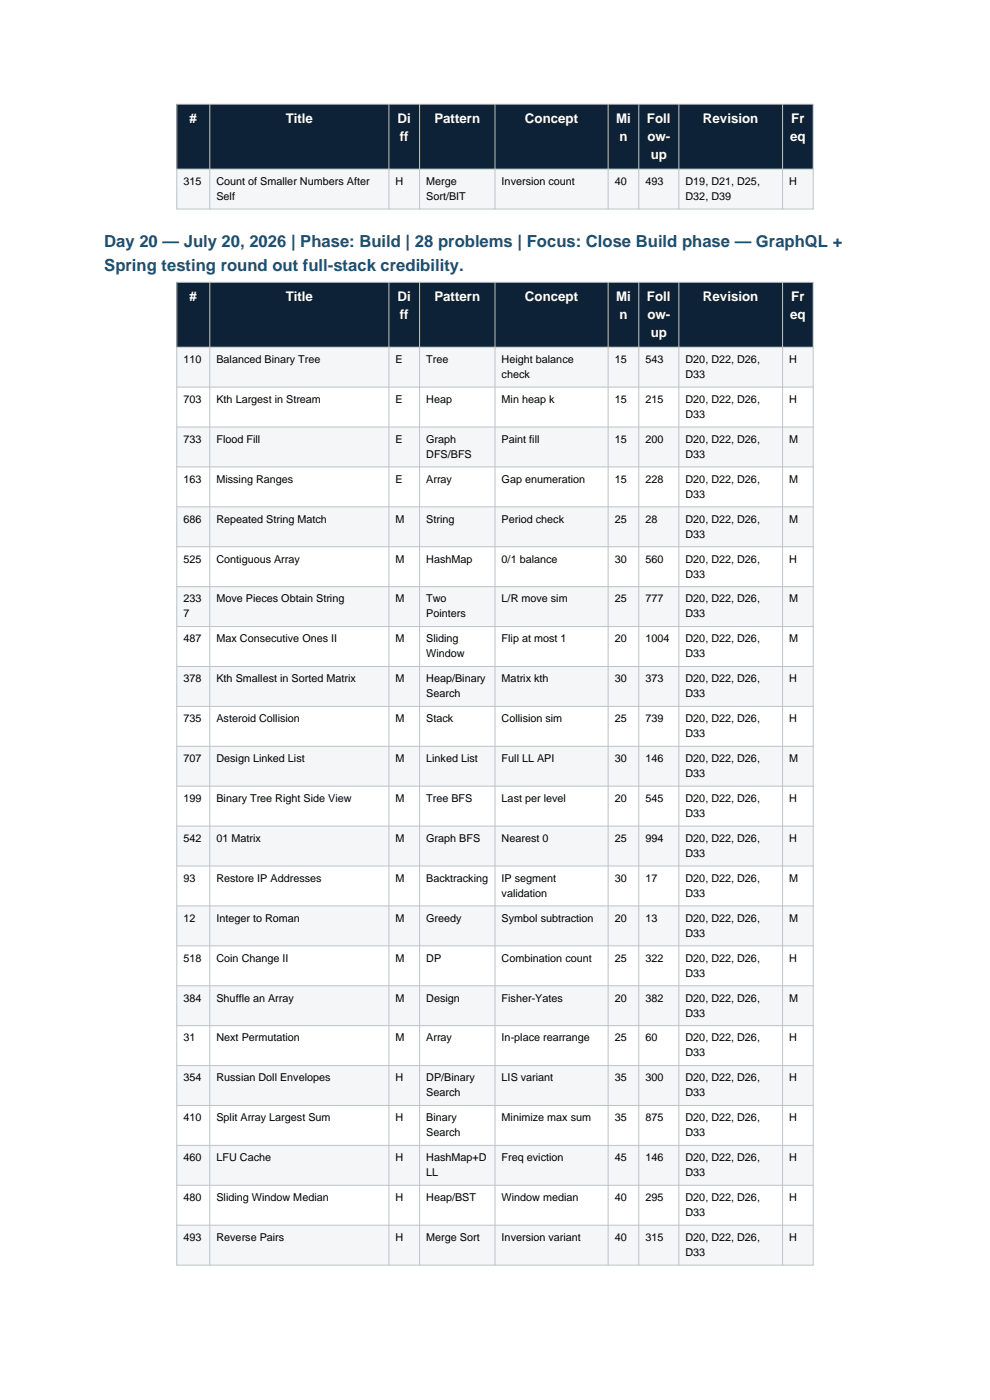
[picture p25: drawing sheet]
<svg xmlns="http://www.w3.org/2000/svg" width="210mm" height="297mm" viewBox="0 0 210 297" stroke-linecap="round" stroke-linejoin="round" font-family="sans-serif">
<defs><g id="words">
<g font-size="3.5" fill="#1a5276">
<text x="22.1" y="52.5">Day 20 — July 20, 2026 | Phase: Build | 28 problems | Focus: Close Build phase — GraphQL +</text>
<text x="22.1" y="57.4">Spring testing round out full-stack credibility.</text>
</g>
<g font-size="2.8" fill="#fff">
<text x="40.2" y="26">#</text>
<text x="60.6" y="26">Title</text>
<text x="84.3" y="26">Di</text>
<text x="84.8" y="29.9">ff</text>
<text x="92.1" y="26">Pattern</text>
<text x="111.4" y="26">Concept</text>
<text x="130.7" y="26">Mi</text>
<text x="131.4" y="29.9">n</text>
<text x="137.2" y="26">Foll</text>
<text x="137.3" y="29.9">ow-</text>
<text x="149.1" y="26">Revision</text>
<text x="167.6" y="29.9">eq</text>
<text x="167.8" y="26">Fr</text>
<text x="138" y="33.8">up</text>
<text x="40.2" y="63.8">#</text>
<text x="60.6" y="63.8">Title</text>
<text x="84.3" y="63.8">Di</text>
<text x="92.1" y="63.8">Pattern</text>
<text x="111.4" y="63.8">Concept</text>
<text x="130.7" y="63.8">Mi</text>
<text x="137.2" y="63.8">Foll</text>
<text x="149.1" y="63.8">Revision</text>
<text x="167.8" y="63.8">Fr</text>
<text x="84.8" y="67.7">ff</text>
<text x="131.4" y="67.7">n</text>
<text x="137.3" y="67.7">ow-</text>
<text x="138" y="71.5">up</text>
<text x="167.6" y="67.7">eq</text>
</g>
<g font-size="2.3">
<text x="38.9" y="39.2">315</text>
<text x="45.9" y="39.2">Count of Smaller Numbers After</text>
<text x="83.9" y="39.2">H</text>
<text x="90.4" y="39.2">Merge</text>
<text x="106.4" y="39.2">Inversion count</text>
<text x="130.4" y="39.2">40</text>
<text x="136.9" y="39.2">493</text>
<text x="145.4" y="39.2">D19, D21, D25,</text>
<text x="167.4" y="39.2">H</text>
<text x="45.9" y="42.4">Self</text>
<text x="90.4" y="42.4">Sort/BIT</text>
<text x="145.4" y="42.4">D32, D39</text>
<text x="38.9" y="77">110</text>
<text x="45.9" y="77">Balanced Binary Tree</text>
<text x="83.9" y="77">E</text>
<text x="90.4" y="77">Tree</text>
<text x="106.4" y="77">Height balance</text>
<text x="130.4" y="77">15</text>
<text x="136.9" y="77">543</text>
<text x="145.4" y="77">D20, D22, D26,</text>
<text x="167.4" y="77">H</text>
<text x="106.4" y="80.2">check</text>
<text x="145.4" y="80.2">D33</text>
<text x="38.9" y="85.5">703</text>
<text x="45.9" y="85.5">Kth Largest in Stream</text>
<text x="83.9" y="85.5">E</text>
<text x="90.4" y="85.5">Heap</text>
<text x="106.4" y="85.5">Min heap k</text>
<text x="130.4" y="85.5">15</text>
<text x="136.9" y="85.5">215</text>
<text x="145.4" y="85.5">D20, D22, D26,</text>
<text x="145.4" y="88.6">D33</text>
<text x="167.4" y="85.5">H</text>
<text x="38.9" y="93.9">733</text>
<text x="45.9" y="93.9">Flood Fill</text>
<text x="83.9" y="93.9">E</text>
<text x="90.4" y="93.9">Graph</text>
<text x="106.4" y="93.9">Paint fill</text>
<text x="130.4" y="93.9">15</text>
<text x="136.9" y="93.9">200</text>
<text x="145.4" y="93.9">D20, D22, D26,</text>
<text x="167.4" y="93.9">M</text>
<text x="90.4" y="97.1">DFS/BFS</text>
<text x="145.4" y="97.1">D33</text>
<text x="38.9" y="102.4">163</text>
<text x="45.9" y="102.4">Missing Ranges</text>
<text x="83.9" y="102.4">E</text>
<text x="90.4" y="102.4">Array</text>
<text x="106.4" y="102.4">Gap enumeration</text>
<text x="130.4" y="102.4">15</text>
<text x="136.9" y="102.4">228</text>
<text x="145.4" y="102.4">D20, D22, D26,</text>
<text x="145.4" y="105.6">D33</text>
<text x="167.4" y="102.4">M</text>
<text x="38.9" y="110.9">686</text>
<text x="45.9" y="110.9">Repeated String Match</text>
<text x="83.9" y="110.9">M</text>
<text x="90.4" y="110.9">String</text>
<text x="106.4" y="110.9">Period check</text>
<text x="130.4" y="110.9">25</text>
<text x="136.9" y="110.9">28</text>
<text x="145.4" y="110.9">D20, D22, D26,</text>
<text x="167.4" y="110.9">M</text>
<text x="38.9" y="119.3">525</text>
<text x="45.9" y="119.3">Contiguous Array</text>
<text x="83.9" y="119.3">M</text>
<text x="90.4" y="119.3">HashMap</text>
<text x="106.4" y="119.3">0/1 balance</text>
<text x="130.4" y="119.3">30</text>
<text x="136.9" y="119.3">560</text>
<text x="145.4" y="114">D33</text>
<text x="145.4" y="119.3">D20, D22, D26,</text>
<text x="167.4" y="119.3">H</text>
<text x="145.4" y="122.5">D33</text>
<text x="38.9" y="127.8">233</text>
<text x="38.9" y="131">7</text>
<text x="45.9" y="127.8">Move Pieces Obtain String</text>
<text x="83.9" y="127.8">M</text>
<text x="90.4" y="127.8">Two</text>
<text x="90.4" y="131">Pointers</text>
<text x="106.4" y="127.8">L/R move sim</text>
<text x="130.4" y="127.8">25</text>
<text x="136.9" y="127.8">777</text>
<text x="145.4" y="127.8">D20, D22, D26,</text>
<text x="145.4" y="131">D33</text>
<text x="167.4" y="127.8">M</text>
<text x="38.9" y="136.3">487</text>
<text x="45.9" y="136.3">Max Consecutive Ones II</text>
<text x="83.9" y="136.3">M</text>
<text x="90.4" y="136.3">Sliding</text>
<text x="106.4" y="136.3">Flip at most 1</text>
<text x="130.4" y="136.3">20</text>
<text x="136.9" y="136.3">1004</text>
<text x="145.4" y="136.3">D20, D22, D26,</text>
<text x="167.4" y="136.3">M</text>
<text x="90.4" y="139.4">Window</text>
<text x="145.4" y="139.4">D33</text>
<text x="38.9" y="144.7">378</text>
<text x="45.9" y="144.7">Kth Smallest in Sorted Matrix</text>
<text x="83.9" y="144.7">M</text>
<text x="90.4" y="144.7">Heap/Binary</text>
<text x="90.4" y="147.9">Search</text>
<text x="106.4" y="144.7">Matrix kth</text>
<text x="130.4" y="144.7">30</text>
<text x="136.9" y="144.7">373</text>
<text x="145.4" y="144.7">D20, D22, D26,</text>
<text x="145.4" y="147.9">D33</text>
<text x="167.4" y="144.7">H</text>
<text x="38.9" y="153.2">735</text>
<text x="45.9" y="153.2">Asteroid Collision</text>
<text x="83.9" y="153.2">M</text>
<text x="90.4" y="153.2">Stack</text>
<text x="106.4" y="153.2">Collision sim</text>
<text x="130.4" y="153.2">25</text>
<text x="136.9" y="153.2">739</text>
<text x="145.4" y="153.2">D20, D22, D26,</text>
<text x="167.4" y="153.2">H</text>
<text x="38.9" y="161.7">707</text>
<text x="45.9" y="161.7">Design Linked List</text>
<text x="83.9" y="161.7">M</text>
<text x="90.4" y="161.7">Linked List</text>
<text x="106.4" y="161.7">Full LL API</text>
<text x="130.4" y="161.7">30</text>
<text x="136.9" y="161.7">146</text>
<text x="145.4" y="156.4">D33</text>
<text x="145.4" y="161.7">D20, D22, D26,</text>
<text x="167.4" y="161.7">M</text>
<text x="145.4" y="164.8">D33</text>
<text x="38.9" y="170.1">199</text>
<text x="45.9" y="170.1">Binary Tree Right Side View</text>
<text x="83.9" y="170.1">M</text>
<text x="90.4" y="170.1">Tree BFS</text>
<text x="106.4" y="170.1">Last per level</text>
<text x="130.4" y="170.1">20</text>
<text x="136.9" y="170.1">545</text>
<text x="145.4" y="170.1">D20, D22, D26,</text>
<text x="145.4" y="173.3">D33</text>
<text x="167.4" y="170.1">H</text>
<text x="38.9" y="178.6">542</text>
<text x="45.9" y="178.6">01 Matrix</text>
<text x="83.9" y="178.6">M</text>
<text x="90.4" y="178.6">Graph BFS</text>
<text x="106.4" y="178.6">Nearest 0</text>
<text x="130.4" y="178.6">25</text>
<text x="136.9" y="178.6">994</text>
<text x="145.4" y="178.6">D20, D22, D26,</text>
<text x="167.4" y="178.6">H</text>
<text x="145.4" y="181.8">D33</text>
<text x="38.9" y="187.1">93</text>
<text x="45.9" y="187.1">Restore IP Addresses</text>
<text x="83.9" y="187.1">M</text>
<text x="90.4" y="187.1">Backtracking</text>
<text x="106.4" y="187.1">IP segment</text>
<text x="106.4" y="190.2">validation</text>
<text x="130.4" y="187.1">30</text>
<text x="136.9" y="187.1">17</text>
<text x="145.4" y="187.1">D20, D22, D26,</text>
<text x="145.4" y="190.2">D33</text>
<text x="167.4" y="187.1">M</text>
<text x="38.9" y="195.5">12</text>
<text x="45.9" y="195.5">Integer to Roman</text>
<text x="83.9" y="195.5">M</text>
<text x="90.4" y="195.5">Greedy</text>
<text x="106.4" y="195.5">Symbol subtraction</text>
<text x="130.4" y="195.5">20</text>
<text x="136.9" y="195.5">13</text>
<text x="145.4" y="195.5">D20, D22, D26,</text>
<text x="167.4" y="195.5">M</text>
<text x="145.4" y="198.7">D33</text>
<text x="38.9" y="204">518</text>
<text x="45.9" y="204">Coin Change II</text>
<text x="83.9" y="204">M</text>
<text x="90.4" y="204">DP</text>
<text x="106.4" y="204">Combination count</text>
<text x="130.4" y="204">25</text>
<text x="136.9" y="204">322</text>
<text x="145.4" y="204">D20, D22, D26,</text>
<text x="145.4" y="207.2">D33</text>
<text x="167.4" y="204">H</text>
<text x="38.9" y="212.5">384</text>
<text x="45.9" y="212.5">Shuffle an Array</text>
<text x="83.9" y="212.5">M</text>
<text x="90.4" y="212.5">Design</text>
<text x="106.4" y="212.5">Fisher-Yates</text>
<text x="130.4" y="212.5">20</text>
<text x="136.9" y="212.5">382</text>
<text x="145.4" y="212.5">D20, D22, D26,</text>
<text x="145.4" y="215.6">D33</text>
<text x="167.4" y="212.5">M</text>
<text x="38.9" y="220.9">31</text>
<text x="45.9" y="220.9">Next Permutation</text>
<text x="83.9" y="220.9">M</text>
<text x="90.4" y="220.9">Array</text>
<text x="106.4" y="220.9">In-place rearrange</text>
<text x="130.4" y="220.9">25</text>
<text x="136.9" y="220.9">60</text>
<text x="145.4" y="220.9">D20, D22, D26,</text>
<text x="167.4" y="220.9">H</text>
<text x="145.4" y="224.1">D33</text>
<text x="38.9" y="229.4">354</text>
<text x="45.9" y="229.4">Russian Doll Envelopes</text>
<text x="83.9" y="229.4">H</text>
<text x="90.4" y="229.4">DP/Binary</text>
<text x="90.4" y="232.6">Search</text>
<text x="106.4" y="229.4">LIS variant</text>
<text x="130.4" y="229.4">35</text>
<text x="136.9" y="229.4">300</text>
<text x="145.4" y="229.4">D20, D22, D26,</text>
<text x="145.4" y="232.6">D33</text>
<text x="167.4" y="229.4">H</text>
<text x="38.9" y="237.9">410</text>
<text x="45.9" y="237.9">Split Array Largest Sum</text>
<text x="83.9" y="237.9">H</text>
<text x="90.4" y="237.9">Binary</text>
<text x="106.4" y="237.9">Minimize max sum</text>
<text x="130.4" y="237.9">35</text>
<text x="136.9" y="237.9">875</text>
<text x="145.4" y="237.9">D20, D22, D26,</text>
<text x="167.4" y="237.9">H</text>
<text x="90.4" y="241">Search</text>
<text x="145.4" y="241">D33</text>
<text x="38.9" y="246.3">460</text>
<text x="45.9" y="246.3">LFU Cache</text>
<text x="83.9" y="246.3">H</text>
<text x="90.4" y="246.3">HashMap+D</text>
<text x="90.4" y="249.5">LL</text>
<text x="106.4" y="246.3">Freq eviction</text>
<text x="130.4" y="246.3">45</text>
<text x="136.9" y="246.3">146</text>
<text x="145.4" y="246.3">D20, D22, D26,</text>
<text x="145.4" y="249.5">D33</text>
<text x="167.4" y="246.3">H</text>
<text x="38.9" y="254.8">480</text>
<text x="45.9" y="254.8">Sliding Window Median</text>
<text x="83.9" y="254.8">H</text>
<text x="90.4" y="254.8">Heap/BST</text>
<text x="106.4" y="254.8">Window median</text>
<text x="130.4" y="254.8">40</text>
<text x="136.9" y="254.8">295</text>
<text x="145.4" y="254.8">D20, D22, D26,</text>
<text x="145.4" y="258">D33</text>
<text x="167.4" y="254.8">H</text>
<text x="38.9" y="263.3">493</text>
<text x="45.9" y="263.3">Reverse Pairs</text>
<text x="83.9" y="263.3">H</text>
<text x="90.4" y="263.3">Merge Sort</text>
<text x="106.4" y="263.3">Inversion variant</text>
<text x="130.4" y="263.3">40</text>
<text x="136.9" y="263.3">315</text>
<text x="145.4" y="263.3">D20, D22, D26,</text>
<text x="167.4" y="263.3">H</text>
<text x="145.4" y="266.4">D33</text>
</g>
</g></defs>
<path d="M37.5 22.1h135v13.8h-135z" fill-rule="evenodd" fill="#0d2137"/>
<path d="M37.5 35.9h135v8.4h-135z" fill-rule="evenodd" fill="#f4f6f7"/>
<path d="M37.5 22.1h135v22.2h-135zM37.5 35.9h135M44.5 22.1v22.2M82.5 22.1v22.2M89 22.1v22.2M105 22.1v22.2M129 22.1v22.2M135.5 22.1v22.2M144 22.1v22.2M166 22.1v22.2" fill="none" stroke="#bdc3c7" stroke-width=".21"/>
<path d="M37.5 59.9h135v13.8h-135z" fill-rule="evenodd" fill="#0d2137"/>
<path d="M37.5 73.7h135v8.4h-135z" fill-rule="evenodd" fill="#f4f6f7"/>
<path d="M37.5 82.1h135v8.5h-135z" fill-rule="evenodd" fill="#fff"/>
<path d="M37.5 90.6h135v8.5h-135z" fill-rule="evenodd" fill="#f4f6f7"/>
<path d="M37.5 99.1h135v8.4h-135z" fill-rule="evenodd" fill="#fff"/>
<path d="M37.5 107.5h135v8.5h-135z" fill-rule="evenodd" fill="#f4f6f7"/>
<path d="M37.5 116h135v8.5h-135z" fill-rule="evenodd" fill="#fff"/>
<path d="M37.5 124.5h135v8.4h-135z" fill-rule="evenodd" fill="#f4f6f7"/>
<path d="M37.5 132.9h135v8.5h-135z" fill-rule="evenodd" fill="#fff"/>
<path d="M37.5 141.4h135v8.5h-135z" fill-rule="evenodd" fill="#f4f6f7"/>
<path d="M37.5 149.9h135v8.4h-135z" fill-rule="evenodd" fill="#fff"/>
<path d="M37.5 158.3h135v8.5h-135z" fill-rule="evenodd" fill="#f4f6f7"/>
<path d="M37.5 166.8h135v8.5h-135z" fill-rule="evenodd" fill="#fff"/>
<path d="M37.5 175.3h135v8.4h-135z" fill-rule="evenodd" fill="#f4f6f7"/>
<path d="M37.5 183.7h135v8.5h-135z" fill-rule="evenodd" fill="#fff"/>
<path d="M37.5 192.2h135v8.5h-135z" fill-rule="evenodd" fill="#f4f6f7"/>
<path d="M37.5 200.7h135v8.4h-135z" fill-rule="evenodd" fill="#fff"/>
<path d="M37.5 209.1h135v8.5h-135z" fill-rule="evenodd" fill="#f4f6f7"/>
<path d="M37.5 217.6h135v8.5h-135z" fill-rule="evenodd" fill="#fff"/>
<path d="M37.5 226.1h135v8.4h-135z" fill-rule="evenodd" fill="#f4f6f7"/>
<path d="M37.5 234.5h135v8.5h-135z" fill-rule="evenodd" fill="#fff"/>
<path d="M37.5 243h135v8.5h-135z" fill-rule="evenodd" fill="#f4f6f7"/>
<path d="M37.5 251.5h135v8.4h-135z" fill-rule="evenodd" fill="#fff"/>
<path d="M37.5 259.9h135v8.5h-135z" fill-rule="evenodd" fill="#f4f6f7"/>
<g fill="none" stroke="#bdc3c7" stroke-width=".21">
<path d="M37.5 59.9h135v208.5h-135zM44.5 59.9v208.5M82.5 59.9v208.5M89 59.9v208.5M105 59.9v208.5M129 59.9v208.5M135.5 59.9v208.5M144 59.9v208.5M166 59.9v208.5M37.5 73.7h135M37.5 82.1h135M37.5 90.6h135"/>
<path d="M37.5 99.1h135M37.5 107.5h135M37.5 116h135M37.5 124.5h135M37.5 132.9h135M37.5 141.4h135M37.5 149.9h135M37.5 158.3h135M37.5 166.8h135M37.5 175.3h135M37.5 183.7h135M37.5 192.2h135"/>
<path d="M37.5 200.7h135M37.5 209.1h135M37.5 217.6h135M37.5 226.1h135M37.5 234.5h135M37.5 243h135M37.5 251.5h135M37.5 259.9h135"/>
</g>
<use href="#words"/>
</svg>
